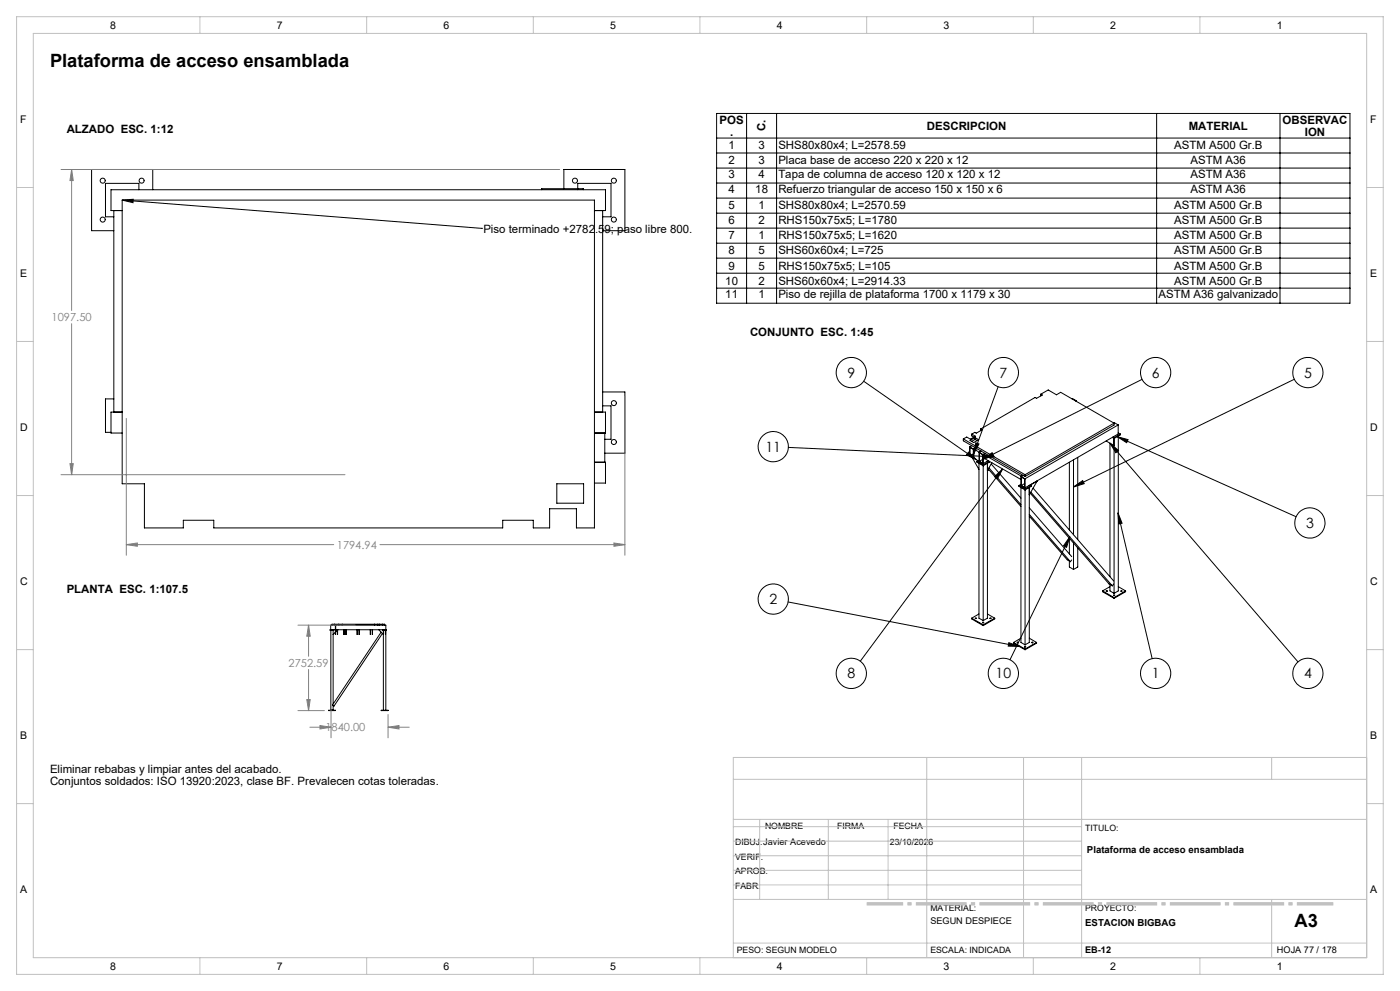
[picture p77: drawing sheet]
<svg xmlns="http://www.w3.org/2000/svg" width="420mm" height="297mm" viewBox="0 0 420 297" stroke-linecap="round" stroke-linejoin="round" font-family="sans-serif">
<defs><g id="words">
<g font-size="5.5">
<text x="15" y="19.9">Plataforma de acceso ensamblada</text>
<text x="388.4" y="277.8">A3</text>
</g>
<g font-size="4.2">
<text x="254.2" y="113.1">9</text>
<text x="299.9" y="113.1">7</text>
<text x="345.5" y="113.1">6</text>
<text x="391.2" y="113.1">5</text>
<text x="229.6" y="135.4">11</text>
<text x="391.8" y="158.2">3</text>
<text x="230.8" y="181">2</text>
<text x="254.2" y="203.3">8</text>
<text x="298.7" y="203.3">10</text>
<text x="345.5" y="203.3">1</text>
<text x="391.2" y="203.3">4</text>
</g>
<g font-size="3.4">
<text x="20" y="39.7">ALZADO ESC. 1:12</text>
<text x="215.9" y="37.2">POS</text>
<text x="219" y="40.7">.</text>
<text x="229.7" y="39.4" transform="rotate(-90 229.7 39.4)">C.</text>
<text x="278.1" y="38.8">DESCRIPCION</text>
<text x="356.6" y="38.8">MATERIAL</text>
<text x="384.8" y="37.2">OBSERVAC</text>
<text x="391.4" y="40.7">ION</text>
<text x="218.5" y="44.8">1</text>
<text x="227.5" y="44.8">3</text>
<text x="233.5" y="44.8">SHS80x80x4; L=2578.59</text>
<text x="352.2" y="44.8">ASTM A500 Gr.B</text>
<text x="218.5" y="49.3">2</text>
<text x="218.5" y="53.4">3</text>
<text x="227.5" y="49.3">3</text>
<text x="227.5" y="53.4">4</text>
<text x="233.5" y="49.3">Placa base de acceso 220 x 220 x 12</text>
<text x="233.5" y="53.4">Tapa de columna de acceso 120 x 120 x 12</text>
<text x="357.2" y="49.3">ASTM A36</text>
<text x="357.2" y="53.4">ASTM A36</text>
<text x="218.5" y="57.9">4</text>
<text x="226.6" y="57.9">18</text>
<text x="233.5" y="57.9">Refuerzo triangular de acceso 150 x 150 x 6</text>
<text x="357.2" y="57.9">ASTM A36</text>
<text x="218.5" y="62.8">5</text>
<text x="227.5" y="62.8">1</text>
<text x="233.5" y="62.8">SHS80x80x4; L=2570.59</text>
<text x="352.2" y="62.8">ASTM A500 Gr.B</text>
<text x="145" y="69.7">Piso terminado +2782.59; paso libre 800.</text>
<text x="218.5" y="67.3">6</text>
<text x="218.5" y="71.8">7</text>
<text x="227.5" y="67.3">2</text>
<text x="227.5" y="71.8">1</text>
<text x="233.5" y="67.3">RHS150x75x5; L=1780</text>
<text x="233.5" y="71.8">RHS150x75x5; L=1620</text>
<text x="352.2" y="67.3">ASTM A500 Gr.B</text>
<text x="352.2" y="71.8">ASTM A500 Gr.B</text>
<text x="218.5" y="76.3">8</text>
<text x="227.5" y="76.3">5</text>
<text x="233.5" y="76.3">SHS60x60x4; L=725</text>
<text x="352.2" y="76.3">ASTM A500 Gr.B</text>
<text x="218.5" y="80.8">9</text>
<text x="227.5" y="80.8">5</text>
<text x="233.5" y="80.8">RHS150x75x5; L=105</text>
<text x="352.2" y="80.8">ASTM A500 Gr.B</text>
<text x="217.6" y="85.3">10</text>
<text x="217.6" y="89.4">11</text>
<text x="227.5" y="85.3">2</text>
<text x="227.5" y="89.4">1</text>
<text x="233.5" y="85.3">SHS60x60x4; L=2914.33</text>
<text x="233.5" y="89.4">Piso de rejilla de plataforma 1700 x 1179 x 30</text>
<text x="347.6" y="89.4">ASTM A36 galvanizado</text>
<text x="352.2" y="85.3">ASTM A500 Gr.B</text>
<text x="225" y="100.6">CONJUNTO ESC. 1:45</text>
<text x="20" y="177.7">PLANTA ESC. 1:107.5</text>
<text x="15" y="231.7">Eliminar rebabas y limpiar antes del acabado.</text>
<text x="15" y="235.2">Conjuntos soldados: ISO 13920:2023, clase BF. Prevalecen cotas toleradas.</text>
</g>
<g font-size="3.3" fill="#808080">
<text x="15.5" y="96.3">1097.50</text>
<text x="101.1" y="164.5">1794.94</text>
<text x="86.6" y="199.9">2752.59</text>
<text x="97.6" y="219.2">1840.00</text>
</g>
<g font-size="3.2">
<text x="33" y="8.6">8</text>
<text x="83" y="8.6">7</text>
<text x="133" y="8.6">6</text>
<text x="183" y="8.6">5</text>
<text x="233" y="8.6">4</text>
<text x="283" y="8.6">3</text>
<text x="333" y="8.6">2</text>
<text x="383" y="8.6">1</text>
<text x="6" y="36.8">F</text>
<text x="411" y="36.8">F</text>
<text x="6" y="82.9">E</text>
<text x="411" y="82.9">E</text>
<text x="6" y="129.1">D</text>
<text x="411" y="129.1">D</text>
<text x="6" y="175.3">C</text>
<text x="411" y="175.3">C</text>
<text x="6" y="221.4">B</text>
<text x="411" y="221.4">B</text>
<text x="6" y="267.6">A</text>
<text x="411" y="267.6">A</text>
<text x="33" y="290.6">8</text>
<text x="83" y="290.6">7</text>
<text x="133" y="290.6">6</text>
<text x="183" y="290.6">5</text>
<text x="233" y="290.6">4</text>
<text x="283" y="290.6">3</text>
<text x="333" y="290.6">2</text>
<text x="383" y="290.6">1</text>
</g>
<g font-size="2.9">
<text x="326.1" y="255.6">Plataforma de acceso ensamblada</text>
<text x="325.6" y="277.5">ESTACION BIGBAG</text>
</g>
<g font-size="2.7">
<text x="279.1" y="276.8">SEGUN DESPIECE</text>
<text x="325.6" y="285.6">EB-12</text>
<text x="383.1" y="285.6">HOJA 77 / 178</text>
</g>
<g font-size="2.6">
<text x="229.5" y="248.4">NOMBRE</text>
<text x="251.1" y="248.4">FIRMA</text>
<text x="268" y="248.4">FECHA</text>
<text x="325.6" y="249">TITULO:</text>
<text x="220.5" y="253.3">DIBUJ.Javier Acevedo</text>
<text x="220.5" y="257.7">VERIF.</text>
<text x="267" y="253.3">23/10/2026</text>
<text x="220.5" y="262">APROB.</text>
<text x="220.5" y="266.4">FABR.</text>
<text x="279.1" y="273">MATERIAL:</text>
<text x="325.6" y="273">PROYECTO:</text>
<text x="221.1" y="285.5">PESO: SEGUN MODELO</text>
<text x="279.1" y="285.5">ESCALA: INDICADA</text>
</g>
</g></defs>
<g fill="none" stroke="#000" stroke-width=".3">
<path d="M215 34h190v56.9h-190zM224 34v56.9M233 34v56.9M347 34v56.9M384 34v56.9M36.7 60l3.3-.3-.1 1zM36.7 60h141.6v98.2h-5.4v-5.7h-8v5.7h-4.9v-2.3h-9.2v2.3h-86.7v-2.3h-9.1v2.3h-11.7v-13.2h-6.6zM36.7 60l107.8 8.4M41.7 56.9v-1.9h-10.1v10h2.5M45.8 56.9v-6.1h-18.3v18.3h6.6M162.5 56.9v-.4h12.5v.4M169.2 56.5v-5.7h18.3v18.3h-6.7"/>
<path d="M173.3 56.9v-1.9h10v10h-2.5M215 41.4h190M215 45.9h190M215 50.4h190M215 54.9h190M215 59.4h190M34.1 63.1v60.4M36.7 63.1h-3.4v-6.2h148.3v6.2h-3.3M144.5 68.4h.1M180.8 63.1v60.4M215 63.9h190M215 68.4h190"/>
<path d="M215 72.9h190M215 77.4h190M215 81.9h190M215 86.4h190M34.1 119.6h-2.5v10h1.7M180.8 117.5h6.7v18.3h-6.1M259.1 114.3l33.8 23.5M299.4 115.9l-7.3 20.1M312.2 118.1l2.3-1.2 2.4 1.4 1.3-.7 16 9.2M312.2 118.1l.5 .3-1.7 1-.5-.3-16.3 9.5M312.2 118.1v.5M321.6 119.5l.1-.1 1.2 .7"/>
<path d="M342.6 113.7l-47.7 23.9M388.3 113.7l-66.2 32.2M36.7 123.5h-3.4v6.3h3.4M178.3 138.5h3.3v6.3h-3.3M178.3 123.5h3.3v6.3h-3.3M180.8 121.6h2.5v10.1h-1.9M181.4 129.8v8.7M236.5 134.1l61.8 2.8M289 131.5l18.5 10.8M289 131.5v.6l18.5 10.7M290.5 135.5l2.4 2.3-3-1.5zM290.9 133.9l1.2 .7 .6-.3-.6 .3"/>
<path d="M290.9 133.9v2.8l1.2 .6M291 134.1l1 .6v2.5l-1-.6zM291 132l1.5-.8 1.1 .6-1.5 .8zM291.5 130.1l1.1 .6-1.5 .9-1.1-.6-1 .5M291.5 130.1v.5l.6 .4M291.5 133.6l-.6 .3M291.6 137.1l2.1 3.6M292 136l-1 .6M292.1 137.3h.1M292.1 134.6v2.7M292.1 134.6l1.7 .9 .6-.3-.7 .4M292.1 137.3l1.6 1"/>
<path d="M292.5 131.2v.5M292.5 131.7l-1 .6M292.5 131.7l.7 .3M292.7 132.7l1 .4-1.6 2.9zM293.1 138.3v.2l1.9 1.1 1.8-1.1v-.2l-1.8 1M293.1 138.3l1.9 1M293.4 138.1l-.3 .2M293.7 138.8v46.5l1.3 .7M293.7 135.6l1.2 .6M293.7 135.6v2.7l1.2 .7M293.8 135.7l1.1 .6v2.5l-1.1-.5zM294.2 128.6l.4 .2-1.7 1-.4-.2-1 .5"/>
<path d="M294.2 128.6v.5M294.9 137.7l-1.1 .6M294.9 137.6l2.7-1.9 .5 .9zM294.9 136.2v2.8M295 139.3v46.7M295 136.2l3.3 .7-3.3 .4zM295.1 136.2l11.4 6.5 .5-.3-.7 .4M295.1 136.2l.5-.3-.7 .3M295.1 136.2v1.1l11.2 6.4M296.2 138.8v46.5l-1.2 .7M296.5 138.1l-1.6 .9M296.5 138.1l-.3 .2"/>
<path d="M297.4 139.1l8.9 10.2M297.6 138.7l-1.4 2.3M320.8 138.5v20.3M322.1 137.8v22.5M322.9 120.1l-.2 .1M322.9 120.1v.2M323.3 137.1v24.6M333 132.8l2.5 2.2-.7 .7zM333 132.8v40M333 132.8l56.4 65.6M333.9 131l.3 .2M334.1 126.8l.2-.1 1.2 .6"/>
<path d="M334.2 131.4v2.1l-2.3-1.3M334.2 126.8l-26.7 15.5M334.2 126.8v.6l-26.7 15.4M334.2 131.2v46.6M335.2 130.9l3.2 .9-.4 .9zM335.2 130.9l53.6 24M335.5 127.3l-28 16.2M335.5 127.3v2.8l-28 16.1M335.5 129.7l.6 .4M335.5 130.7v46.4l-1.3 .7M336.1 130.1l-1.9 1.1M336.1 130.1v.2l-1.9 1.1-.4-.2"/>
<path d="M167 145h8.1v5.8h-8.1zM296.2 141h.1M296.5 140.5l9.8 11.3M296.7 140.2l9.6 11.1M298.4 142.9l2.4-2.4-1.6 3zM300.8 140.5l-42.7 57.7M305.6 145.5v.2l1.9 1.1 1.9-1.1v-.2M305.6 145.5l1.9 1.1M306.3 146.1v46.4l1.2 .7M306.3 142.8v2.8l1.2 .6M306.3 142.8l1.2 .7M306.3 145.1l-.7 .4"/>
<path d="M306.4 143l1 .5v2.6l-1-.6zM307.4 144.9l-1 .6M307.5 143.5v2.7M307.5 142.3v.5M307.5 146.6v46.6M308.8 145.5v.1M308.8 154.2l12.3 14.1M308.8 152.2l12.7 14.6M308.8 154.7l11.4 13.1 .9 .5M308.8 146.1v46.4l-1.3 .7M309.1 147.8l23.6 27.2 1 .6M309.1 145.3l.3 .2"/>
<path d="M309.2 147.5l24.5 28.1M309.4 145.5l-1.9 1.1M309.9 146.3l24.2 27.8M311.1 144.1l-2.3 4.2M322.1 145.9l2.7-1.9 .5 1zM335.4 153.7l1.2 3.1-1 .3zM335.4 153.7l10.3 43.7M320.8 161.3v4.7M320.8 168.1v1.8l1.3 .8M321 160.9l-1 3.1-.9-.4zM321 160.9l-18 36.8M321.5 167.8l-.4 .5"/>
<path d="M322.1 162.8v7.9M323.3 164.2v5.7l-1.2 .8M330.8 177.1v.2l3.4 2M330.8 177.1l3.4 2M332 177.2h.1M333 175.2v1.9l1.2 .7M333 175.8l-2.2 1.3M334.1 175l-.4 .6M334.2 178.5h.1M334.2 179.1v.2M335.5 175.8l2.2 1.3M336.4 177.2h.1"/>
<path d="M337.7 177.1v.2l-3.5 2M337.7 177.1l-3.5 2M99.2 188.7v-1.3h16.5v1.3M99.2 188.9v24M99.6 187.4v-.3h15.8v.3M99.9 188.9v22.1M100.1 188.7l-1.1 .2h17l-1.2-.2M100.3 187.1v.3M100.6 187.4v2.7l.1-2.7M100.6 189.5l-.7 .6M100.7 187.4h.1M100.7 188.7h.1"/>
<path d="M101.2 188.9l-.5 .5M101.2 188.7v1.4l.1-1.4M101.4 188.7l-.1 .1M101.6 187.1v.3M102.7 187.1v.3M103.2 190.1h.1M103.2 188.7v1.4M103.8 190.1h.1M103.8 188.7v1.4M107.1 190.1h.1M107.1 188.7v1.4M107.7 190.1h.1"/>
<path d="M107.7 188.7v1.4M111.1 188.7v1.4v-1.4M111.7 188.7v1.4v-1.4M112.3 187.1v.3M113.3 187.1v.3M113.6 188.7l1.4 1.4M113.9 187.1v.3M114.3 189.5l-14.6 21.8 .5 .3 14.5-21.7M114.8 187.1v.3M115 188.9v24M115 188.7v1.4M115.6 188.7v1.4"/>
<path d="M115.7 188.9v24M236.4 180.4l69.4 13.3M291.5 185.3v.2l3.5 2M291.5 185.3l3.5 2M292.6 185.2l.3 .1zM292.7 185.4h.1M293.7 184l-2.2 1.3M294.7 186.5h.5zM294.9 186.7h.1M295 187.3v.2M296.2 184l2.2 1.3M297.1 185.4h.1"/>
<path d="M298.4 185.3l-3.4 2M298.4 185.3v.2l-3.4 2M302.6 192.6l3.2 1.1-3.3-.1zM304.1 192.5v.3l3.4 1.9M304.1 192.5l3.4 2M305.3 192.6h.1M306.3 191.3l-2.2 1.2M307.4 193.7l.3 .1-.3 .1zM307.4 193.9h.2M307.5 194.5v.2M308.8 191.3l2.2 1.2M309.7 192.6h.1"/>
<path d="M311 192.5l-3.5 2M311 192.5v.3l-3.5 1.9M98.6 212.9l2 .1zM99.2 212.8h.7M99.9 211.5v1.4M114.4 212.9l2 .1z"/>
<circle cx="30.8" cy="54.1" r=".75"/>
<circle cx="42.5" cy="54.2" r=".75"/>
<circle cx="172.5" cy="54.2" r=".76"/>
<circle cx="184.1" cy="54.2" r=".75"/>
<circle cx="30.8" cy="65.8" r=".75"/>
<circle cx="184.1" cy="65.8" r=".75"/>
<circle cx="255.4" cy="111.7" r="4.5"/>
<circle cx="301" cy="111.7" r="4.5"/>
<circle cx="346.7" cy="111.7" r="4.5"/>
<circle cx="392.4" cy="111.7" r="4.5"/>
<circle cx="184.1" cy="132.5" r=".75"/>
<circle cx="184.2" cy="120.8" r=".74"/>
<circle cx="232" cy="133.9" r="4.5"/>
<circle cx="393" cy="156.7" r="4.5"/>
<circle cx="232" cy="179.5" r="4.5"/>
<circle cx="332" cy="177.1" r=".16"/>
<circle cx="334.2" cy="178.4" r=".16"/>
<circle cx="336.5" cy="177.1" r=".16"/>
<circle cx="297.1" cy="185.3" r=".15"/>
<circle cx="305.3" cy="192.6" r=".15"/>
<circle cx="309.8" cy="192.6" r=".16"/>
<circle cx="255.4" cy="201.8" r="4.5"/>
<circle cx="301" cy="201.8" r="4.5"/>
<circle cx="346.7" cy="201.8" r="4.5"/>
<circle cx="392.4" cy="201.8" r="4.5"/>
</g>
<g fill="none" stroke="#808080" stroke-width=".3">
<path d="M18.3 50.8h149.6M21.5 50.8l.5 3.3h-1zM21.5 50.8v42.3M21.5 97v45.3M187.5 118.7v47.7M21 139h1l-.5 3.3zM37.9 125.4v41M18.3 142.3h85.2M37.9 163.2l3.3-.5v1zM37.9 163.2h62.2M114 163.2h73.5M184.2 162.7l3.3 .5-3.3 .5z"/>
<path d="M89.4 187.4h17.2M92.6 187.4l.5 3.3h-1.1zM92.6 187.4v9.3M99.3 189.2v31.9M89.4 213h7.9M92 209.7h1.1l-.5 3.3zM92.6 200.7v12.3M93 217.9h6.3M96 217.4l3.3 .5-3.3 .6zM116.4 217.9l3.3-.5v1.1zM116.4 214.1v7M116.4 217.9h6.4"/>
</g>
<path d="M260 270.9h140" fill="none" stroke="#c0c0c0" stroke-width="1" stroke-dasharray="15.2 1.3 1.3 1.3" stroke-dashoffset="4.3" stroke-linecap="butt"/>
<g fill="none" stroke="#c0c0c0" stroke-width=".3">
<path d="M5 5h410v287h-410zM10 10h400v277h-400zM60 5v5M110 5v5M160 5v5M210 5v5M260 5v5M310 5v5M360 5v5M5 56.2h5M410 56.2h5M5 102.3h5"/>
<path d="M410 102.3h5M5 148.5h5M410 148.5h5M5 194.7h5M410 194.7h5M220 233.6h190M278 227v60M307.1 227v60M324.5 227v60M381.5 227v6.6M410 227h-190v60M5 240.8h5"/>
<path d="M220 245.6h190M220 256.5h104.5M220 252.1h104.5M220 247.8h104.5M227.9 245.6v24M248.5 245.6v24M266.4 245.6v24M410 240.8h5M220 269.6h190M220 265.2h104.5M220 260.8h104.5M381.5 269.6v17.4"/>
<path d="M60 287v5M110 287v5M160 287v5M210 287v5M220 282.6h190M260 287v5M310 287v5M360 287v5"/>
</g>
<g fill="#000">
<path d="M36.7 60l3.3-.3-.1 1z"/>
<path d="M322.1 145.9l2.7-1.9 .5 1zM335.2 130.9l3.2 .9-.4 .9zM333 132.8l2.5 2.2-.7 .7zM335.4 153.7l1.2 3.1-1 .3zM321 160.9l-1 3.1-.9-.4zM298.4 142.9l2.4-2.4-1.6 3zM302.6 192.6l3.2 1.1-3.3-.1zM295 136.2l3.3 .7-3.3 .4zM290.5 135.5l2.4 2.3-3-1.5zM292.7 132.7l1 .4-1.6 2.9zM294.9 137.6l2.7-1.9 .5 .9z"/>
</g>
<path d="M37.9 163.2l3.3-.5v1zM184.2 162.7l3.3 .5-3.3 .5zM21 139h1l-.5 3.3zM21.5 50.8l.5 3.3h-1zM96 217.4l3.3 .5-3.3 .6zM116.4 217.9l3.3-.5v1.1zM92 209.7h1.1l-.5 3.3zM92.6 187.4l.5 3.3h-1.1z" fill="#808080"/>
<use href="#words"/>
</svg>
